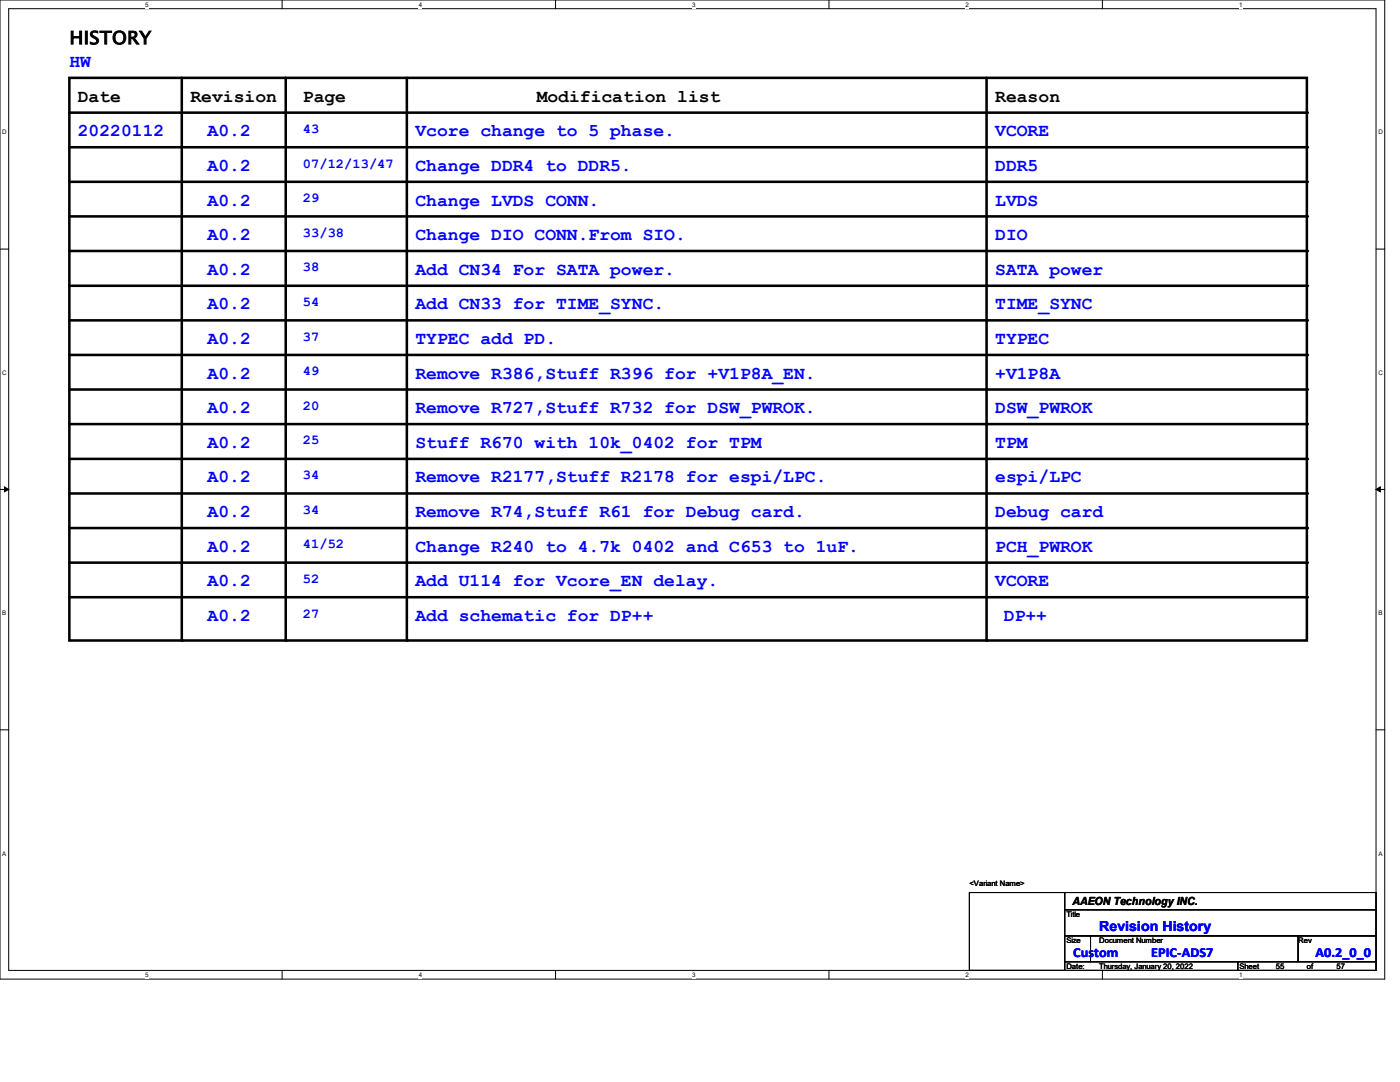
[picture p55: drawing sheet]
<svg xmlns="http://www.w3.org/2000/svg" width="279mm" height="216mm" viewBox="0 0 279 216" stroke-linecap="round" stroke-linejoin="round" font-family="sans-serif">
<defs><g id="words">
<g font-size="3.6">
<text x="13.8" y="8.8">HISTORY</text>
<text x="15.5" y="20.3">Date</text>
<text x="38" y="20.3">Revision</text>
<text x="60.5" y="20.3">Page</text>
<text x="107.1" y="20.3">Modification list</text>
<text x="198.6" y="20.3">Reason</text>
</g>
<g font-size="3.6" fill="#00f">
<text x="13.8" y="13.4">HW</text>
<text x="15.5" y="27.2">20220112</text>
<text x="41.4" y="27.2">A0.2</text>
<text x="82.9" y="27.2">Vcore change to 5 phase.</text>
<text x="198.6" y="27.2">VCORE</text>
<text x="41.4" y="34.1">A0.2</text>
<text x="82.9" y="34.1">Change DDR4 to DDR5.</text>
<text x="198.6" y="34.1">DDR5</text>
<text x="41.4" y="41">A0.2</text>
<text x="82.9" y="41">Change LVDS CONN.</text>
<text x="198.6" y="41">LVDS</text>
<text x="41.4" y="47.9">A0.2</text>
<text x="82.9" y="47.9">Change DIO CONN.From SIO.</text>
<text x="198.6" y="47.9">DIO</text>
<text x="41.4" y="54.8">A0.2</text>
<text x="82.9" y="54.8">Add CN34 For SATA power.</text>
<text x="198.6" y="54.8">SATA power</text>
<text x="41.4" y="61.7">A0.2</text>
<text x="82.9" y="61.7">Add CN33 for TIME_SYNC.</text>
<text x="198.6" y="61.7">TIME_SYNC</text>
<text x="41.4" y="68.7">A0.2</text>
<text x="82.9" y="68.7">TYPEC add PD.</text>
<text x="198.6" y="68.7">TYPEC</text>
<text x="41.4" y="75.6">A0.2</text>
<text x="82.9" y="75.6">Remove R386,Stuff R396 for +V1P8A_EN.</text>
<text x="198.6" y="75.6">+V1P8A</text>
<text x="41.4" y="82.5">A0.2</text>
<text x="82.9" y="82.5">Remove R727,Stuff R732 for DSW_PWROK.</text>
<text x="198.6" y="82.5">DSW_PWROK</text>
<text x="41.4" y="89.4">A0.2</text>
<text x="82.9" y="89.4">Stuff R670 with 10k_0402 for TPM</text>
<text x="198.6" y="89.4">TPM</text>
<text x="41.4" y="96.3">A0.2</text>
<text x="82.9" y="96.3">Remove R2177,Stuff R2178 for espi/LPC.</text>
<text x="198.6" y="96.3">espi/LPC</text>
<text x="41.4" y="103.2">A0.2</text>
<text x="82.9" y="103.2">Remove R74,Stuff R61 for Debug card.</text>
<text x="198.6" y="103.2">Debug card</text>
<text x="41.4" y="110.1">A0.2</text>
<text x="82.9" y="110.1">Change R240 to 4.7k 0402 and C653 to 1uF.</text>
<text x="198.6" y="110.1">PCH_PWROK</text>
<text x="41.4" y="117">A0.2</text>
<text x="82.9" y="117">Add U114 for Vcore_EN delay.</text>
<text x="198.6" y="117">VCORE</text>
<text x="41.4" y="123.9">A0.2</text>
<text x="82.9" y="123.9">Add schematic for DP++</text>
<text x="200.4" y="123.9">DP++</text>
</g>
<g font-size="2.8" fill="#00f">
<text x="60.5" y="26.5">43</text>
<text x="60.5" y="33.4">07/12/13/47</text>
<text x="60.5" y="40.3">29</text>
<text x="60.5" y="47.2">33/38</text>
<text x="60.5" y="54.1">38</text>
<text x="60.5" y="61">54</text>
<text x="60.5" y="68">37</text>
<text x="60.5" y="74.9">49</text>
<text x="60.5" y="81.8">20</text>
<text x="60.5" y="88.7">25</text>
<text x="60.5" y="95.6">34</text>
<text x="60.5" y="102.5">34</text>
<text x="60.5" y="109.4">41/52</text>
<text x="60.5" y="116.3">52</text>
<text x="60.5" y="123.2">27</text>
<text x="219.4" y="185.8">Revision History</text>
<text x="214.2" y="191">Custom</text>
<text x="229.8" y="191">EPIC-ADS7</text>
<text x="262.6" y="191">A0.2_0_0</text>
</g>
<text font-size="2.2" x="214" y="180.6">AAEON Technology INC.</text>
<g font-size="1.5">
<text x="193.5" y="176.9">&lt;Variant Name&gt;</text>
<text x="212.8" y="182.9">Title</text>
<text x="212.8" y="188.1">Size</text>
<text x="219.4" y="188.1">Document Number</text>
<text x="259.1" y="188.1">Rev</text>
<text x="212.8" y="193.3">Date:</text>
<text x="219.4" y="193.3">Thursday, January 20, 2022</text>
<text x="247.4" y="193.3">Sheet</text>
<text x="254.6" y="193.3">55</text>
<text x="260.8" y="193.3">of</text>
<text x="266.7" y="193.3">57</text>
</g>
<g font-size="1.3">
<text x="29" y="1.3">5</text>
<text x="83.6" y="1.3">4</text>
<text x="138.1" y="1.3">3</text>
<text x="192.7" y="1.3">2</text>
<text x="247.3" y="1.3">1</text>
<text x=".5" y="26.8">D</text>
<text x="275.1" y="26.8">D</text>
<text x=".5" y="74.8">C</text>
<text x="275.1" y="74.8">C</text>
<text x=".5" y="122.8">B</text>
<text x="275.1" y="122.8">B</text>
<text x=".5" y="170.7">A</text>
<text x="275.1" y="170.7">A</text>
<text x="29" y="195">5</text>
<text x="83.6" y="195">4</text>
<text x="138.1" y="195">3</text>
<text x="192.7" y="195">2</text>
<text x="247.3" y="195">1</text>
</g>
</g></defs>
<path d="M0 0h276.4v195.4h-276.4zM1.7 1.7h272.9v191.9h-272.9z" fill="none" stroke="#000" stroke-width=".2"/>
<g fill="#fff">
<path d="M29 .2h.7v1.4h-.7z"/>
<path d="M29 193.8h.7v1.4h-.7z"/>
</g>
<path d="M56.3 0v1.7M56.3 193.6v1.8" fill="none" stroke="#000" stroke-width=".2"/>
<g fill="#fff">
<path d="M83.6 .2h.6v1.4h-.6z"/>
<path d="M83.6 193.8h.6v1.4h-.6z"/>
</g>
<path d="M110.9 0v1.7M110.9 193.6v1.8" fill="none" stroke="#000" stroke-width=".2"/>
<g fill="#fff">
<path d="M138.1 .2h.7v1.4h-.7z"/>
<path d="M138.1 193.8h.7v1.4h-.7z"/>
</g>
<path d="M165.4 0v1.7M165.4 193.6v1.8" fill="none" stroke="#000" stroke-width=".2"/>
<g fill="#fff">
<path d="M192.7 .2h.7v1.4h-.7z"/>
<path d="M192.7 193.8h.7v1.4h-.7z"/>
</g>
<path d="M220 0v1.7M220 193.6v1.8" fill="none" stroke="#000" stroke-width=".2"/>
<g fill="#fff">
<path d="M247.3 .2h.6v1.4h-.6z"/>
<path d="M247.3 193.8h.6v1.4h-.6z"/>
<path d="M.5 25.7h.9v1.4h-.9z"/>
<path d="M275.1 25.7h.9v1.4h-.9z"/>
<path d="M.5 73.7h.9v1.4h-.9z"/>
<path d="M275.1 73.7h.9v1.4h-.9z"/>
</g>
<path d="M0 49.7h1.7M274.6 49.7h1.8" fill="none" stroke="#000" stroke-width=".2"/>
<g fill="#fff">
<path d="M.5 121.6h.8v1.4h-.8z"/>
<path d="M275.1 121.6h.8v1.4h-.8z"/>
</g>
<path d="M0 97.7h1.7M274.6 97.7h1.8" fill="none" stroke="#000" stroke-width=".2"/>
<path d="M.9 97.2l.8 .5-.8 .4zM274.6 97.7l.9-.5v.9z" fill="#000" stroke="#000" stroke-width=".2"/>
<g fill="#fff">
<path d="M.5 169.6h.8v1.4h-.8z"/>
<path d="M275.1 169.6h.8v1.4h-.8z"/>
</g>
<path d="M0 145.6h1.7M274.6 145.6h1.8M193.5 178.1h19v15.5h-19zM212.5 178.1h62.1v3.4h-62.1zM212.5 181.5h62.1v5.2h-62.1zM212.5 186.7h5.1v5.2h-5.1zM212.5 191.9h34.5v1.7h-34.5zM217.6 186.7h41.5v5.2h-41.5zM247 191.9h27.6v1.7h-27.6zM259.1 186.7h15.5v5.2h-15.5z" fill="none" stroke="#000" stroke-width=".2"/>
<g fill="none" stroke="#000" stroke-width=".51">
<path d="M13.8 15.5h247v112.3h-247zM36.3 15.5v112.3M57 15.5v112.3M81.2 15.5v112.3M196.9 15.5v112.3M13.8 22.5h247M13.8 29.4h247M13.8 36.3h247M13.8 43.2h247M13.8 50.1h247M13.8 57h247M13.8 63.9h247"/>
<path d="M13.8 70.8h247M13.8 77.7h247M13.8 84.6h247M13.8 91.6h247M13.8 98.5h247M13.8 105.4h247M13.8 112.3h247M13.8 119.2h247"/>
</g>
<g fill="#000">
<circle cx="260.8" cy="36.3" r=".25"/>
<circle cx="260.8" cy="22.5" r=".25"/>
<circle cx="260.8" cy="29.4" r=".25"/>
<circle cx="260.8" cy="43.2" r=".25"/>
<circle cx="260.8" cy="50.1" r=".25"/>
<circle cx="260.8" cy="57" r=".25"/>
<circle cx="260.8" cy="63.9" r=".25"/>
<circle cx="260.8" cy="77.7" r=".25"/>
<circle cx="260.8" cy="70.8" r=".25"/>
<circle cx="260.8" cy="98.5" r=".25"/>
<circle cx="260.8" cy="84.6" r=".25"/>
<circle cx="260.8" cy="91.6" r=".25"/>
<circle cx="260.8" cy="105.4" r=".25"/>
<circle cx="260.8" cy="112.3" r=".25"/>
<circle cx="260.8" cy="119.2" r=".25"/>
<circle cx="36.3" cy="127.8" r=".25"/>
<circle cx="57" cy="127.8" r=".25"/>
<circle cx="81.2" cy="127.8" r=".25"/>
<circle cx="196.9" cy="127.8" r=".25"/>
</g>
<use href="#words"/>
</svg>
